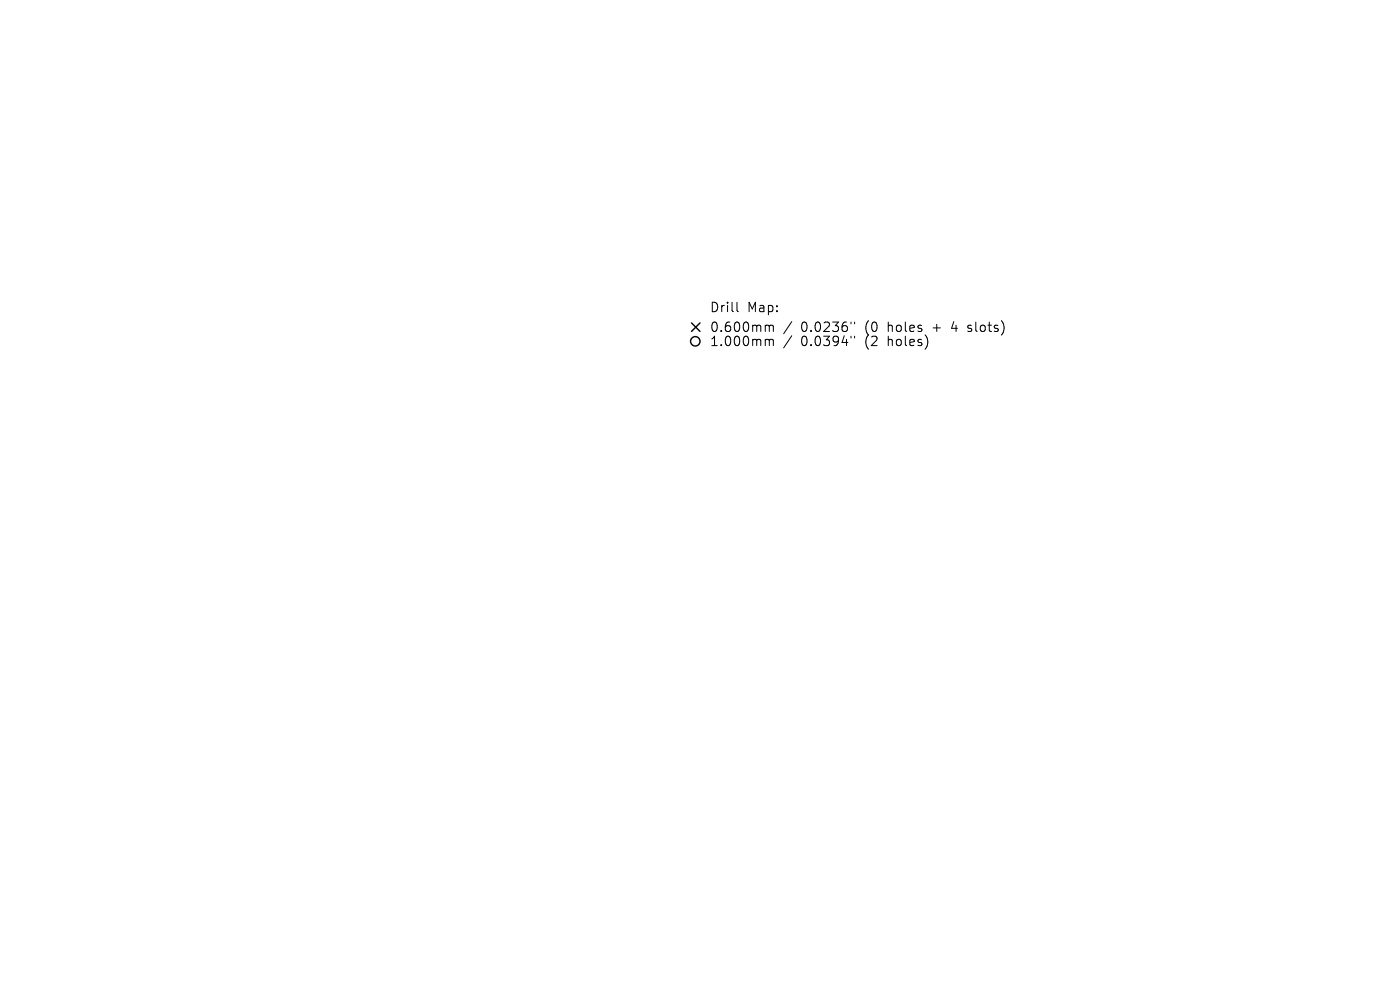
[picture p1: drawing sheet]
<svg xmlns="http://www.w3.org/2000/svg" width="297mm" height="210mm" viewBox="0 0 297 210" stroke-linecap="round" stroke-linejoin="round" font-family="sans-serif">
<defs><g id="words">
<g font-size="2.8">
<text x="150.5" y="66.5">Drill</text>
<text x="150.5" y="70.7">0.600mm</text>
<text x="158.5" y="66.5">Map:</text>
<text x="169.9" y="70.7">0.0236&quot;</text>
<text x="183.7" y="70.7">(0</text>
<text x="188.6" y="70.7">holes</text>
<text x="198.4" y="70.7">+</text>
<text x="202.6" y="70.7">4</text>
<text x="206.2" y="70.7">slots)</text>
<text x="150.5" y="73.7">1.000mm</text>
<text x="169.9" y="73.7">0.0394&quot;</text>
<text x="183.7" y="73.7">(2</text>
<text x="188.6" y="73.7">holes)</text>
</g>
</g></defs>
<g fill="none" stroke="#000" stroke-width=".21">
<path d="M156.3 64.1v1.7l.3 .3M162.6 69l.5 .1 .1 .2M162.6 72h.3l.3 .3M163.2 69.3l.3-.3 .5 .1 .1 1.2M163.2 69.3v1M163.2 72.3v1M163.2 72.3l.3-.3 .5 .1 .1 1.2M168 68.2l-1.7 2.6M168 71.2l-1.7 2.6M180.5 68.3v.4M180.5 71.3v.4M181.3 68.3v.4"/>
<path d="M181.3 71.3v.4M205.3 70.2l.2 .1M205.4 69.1v.5"/>
</g>
<g fill="none" stroke="#000" stroke-width=".3">
<path d="M146.7 68.5l1.8 1.8M148.5 68.5l-1.8 1.8"/>
<circle cx="147.5" cy="72.4" r="1"/>
</g>
<use href="#words"/>
</svg>
